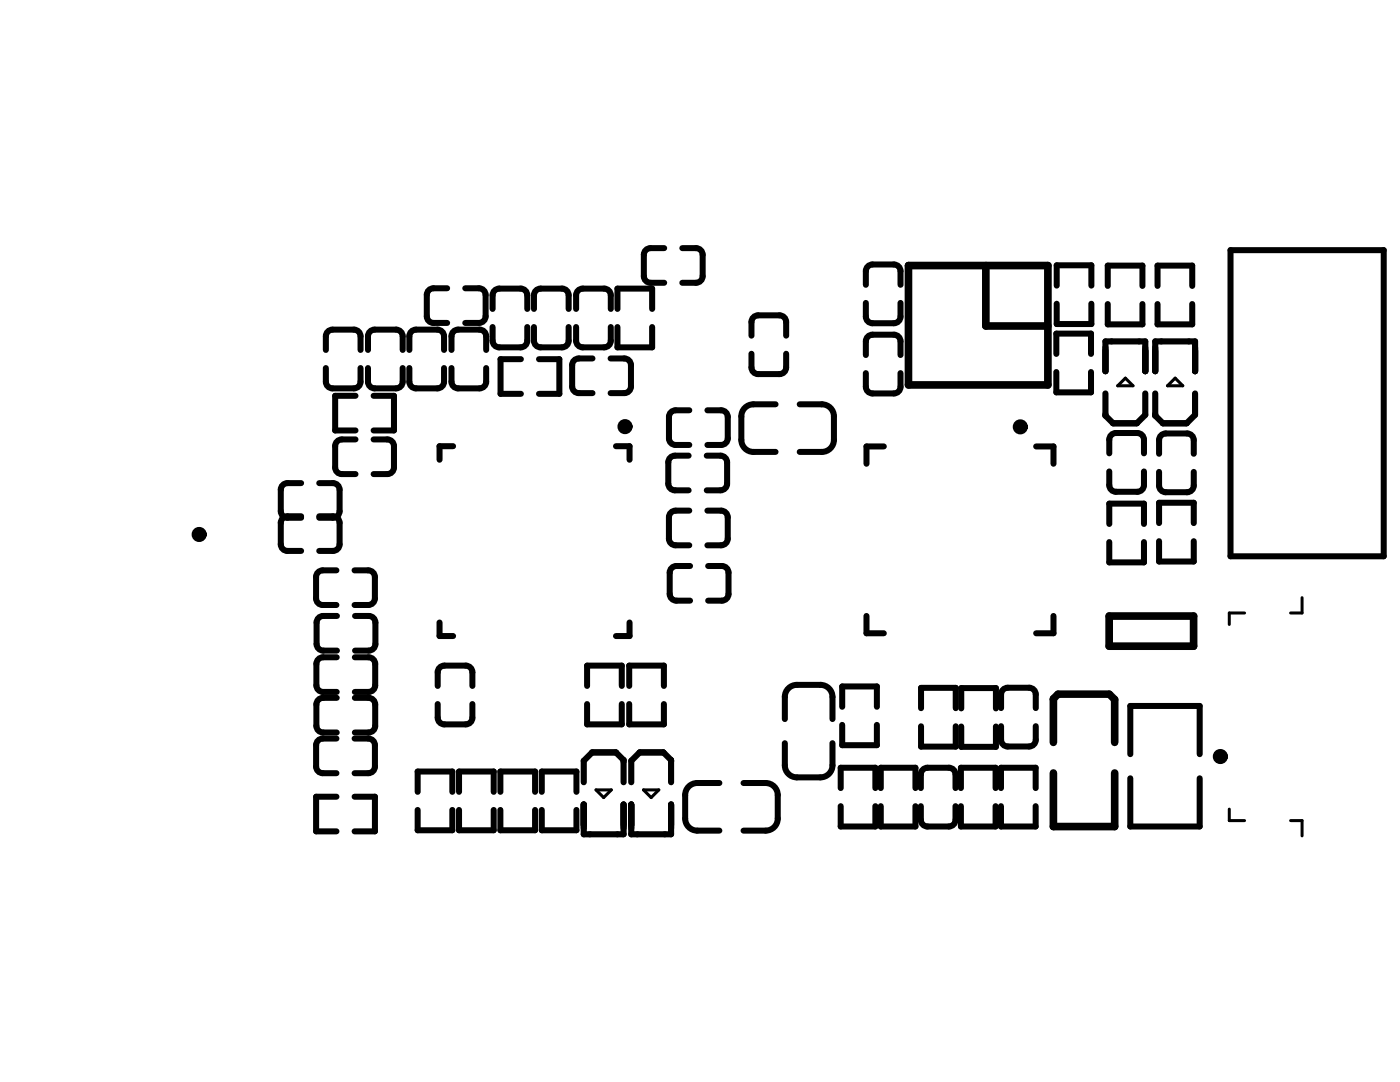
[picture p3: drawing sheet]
<svg xmlns="http://www.w3.org/2000/svg" width="279mm" height="216mm" viewBox="0 0 279 216" stroke-linecap="round" stroke-linejoin="round" font-family="sans-serif">
<g fill="none" stroke="#000" stroke-width="1.2">
<path d="M89.2 57.5h-2.7a1.32 1.32 0 0 0-1.3 1.3v4.3a1.32 1.32 0 0 0 1.3 1.3h2.7M92.9 57.5h2.7M95.6 57.5a1.32 1.32 0 0 1 1.3 1.3v4.3a1.32 1.32 0 0 1-1.3 1.3M129.8 49.5a1.32 1.32 0 0 0-1.3 1.3v4.3a1.32 1.32 0 0 0 1.3 1.3M129.8 49.5h2.8M129.8 56.4h2.8M136.2 49.5h2.7M136.2 56.4h2.7M138.9 49.5a1.32 1.32 0 0 1 1.3 1.3v4.3a1.32 1.32 0 0 1-1.3 1.3M172.8 54.1a1.32 1.32 0 0 1 1.3-1.3h4.3a1.32 1.32 0 0 1 1.3 1.3M172.8 54.1v2.7M179.7 54.1v2.7"/>
<path d="M210.9 57v-4.1h6.9v4.1M221.1 57.1v-4.1h6.9v4.1M231 57.1v-4.1h6.9v4.1M245.6 49.9h30.6v61.1h-30.6zM65 76.2a1.32 1.32 0 0 0 1.4 1.3h4.2a1.32 1.32 0 0 0 1.4-1.3M65 69.8v-2.7a1.32 1.32 0 0 1 1.4-1.3h4.2a1.32 1.32 0 0 1 1.4 1.3v2.7M65 73.4v2.7M70.9 79h-4v6.9h4M72 73.4v2.7M73.4 76.2a1.32 1.32 0 0 0 1.4 1.3h4.2a1.32 1.32 0 0 0 1.4-1.3M73.4 69.8v-2.7a1.32 1.32 0 0 1 1.4-1.3h4.2a1.32 1.32 0 0 1 1.4 1.3v2.7M73.4 73.4v2.7"/>
<path d="M74.6 79h4v6.9h-4M80.4 73.4v2.7M81.7 76.2a1.32 1.32 0 0 0 1.3 1.3h4.3a1.32 1.32 0 0 0 1.3-1.3M81.7 69.8v-2.7a1.32 1.32 0 0 1 1.3-1.3h4.3a1.32 1.32 0 0 1 1.3 1.3v2.7M81.7 73.4v2.7M88.6 73.4v2.7M90.1 76.2a1.32 1.32 0 0 0 1.3 1.3h4.3a1.32 1.32 0 0 0 1.3-1.3M90.1 69.8v-2.7a1.33 1.33 0 0 1 1.3-1.3h4.3a1.32 1.32 0 0 1 1.3 1.3v2.7M90.1 73.4v2.7M92.9 64.4h2.7M97 73.4v2.7M98.3 61.6v-2.7a1.32 1.32 0 0 1 1.3-1.3h4.3a1.32 1.32 0 0 1 1.3 1.3v2.7"/>
<path d="M98.3 65.3v2.7M98.3 68a1.32 1.32 0 0 0 1.3 1.3h4.3a1.32 1.32 0 0 0 1.3-1.3M104 71.7h-4.1v6.9h4.1M105.2 65.3v2.7M106.6 61.6v-2.7a1.32 1.32 0 0 1 1.3-1.3h4.3a1.32 1.32 0 0 1 1.3 1.3v2.7M106.6 65.3v2.7M106.6 68a1.32 1.32 0 0 0 1.3 1.3h4.3a1.32 1.32 0 0 0 1.3-1.3M107.6 71.7h4v6.9h-4M113.5 65.3v2.7M115 68a1.32 1.32 0 0 0 1.3 1.3h4.3a1.32 1.32 0 0 0 1.3-1.3M115 61.6v-2.7a1.32 1.32 0 0 1 1.3-1.3h4.3a1.32 1.32 0 0 1 1.3 1.3v2.7M115 65.3v2.7"/>
<path d="M115.5 71.5a1.32 1.32 0 0 0-1.3 1.3v4.3a1.32 1.32 0 0 0 1.3 1.3M115.5 78.4h2.7M115.5 71.5h2.7M121.9 71.5h2.7a1.32 1.32 0 0 1 1.3 1.3v4.3a1.32 1.32 0 0 1-1.3 1.3h-2.7M121.9 65.3v2.7M123.2 65.3v4h7v-4M123.2 61.6v-4h7v4M150 73.3a1.32 1.32 0 0 0 1.3 1.3h4.3a1.32 1.32 0 0 0 1.3-1.3M150 67v-2.8a1.32 1.32 0 0 1 1.3-1.3h4.3a1.32 1.32 0 0 1 1.3 1.3v2.8M150 70.6v2.7M156.9 70.6v2.7M172.8 77.2a1.32 1.32 0 0 0 1.3 1.3h4.3a1.32 1.32 0 0 0 1.3-1.3"/>
<path d="M172.8 68.1a1.32 1.32 0 0 1 1.3-1.3h4.3a1.32 1.32 0 0 1 1.3 1.3M172.8 60.4v2.8a1.32 1.32 0 0 0 1.3 1.3h4.3a1.32 1.32 0 0 0 1.3-1.3v-2.8M172.8 68.1v2.7M172.8 74.5v2.7M179.7 68.1v2.7M179.7 74.5v2.7M210.8 70.6v-4h6.9v4M210.8 74.2v4.1h6.9v-4.1M210.9 60.6v4.1h6.9v-4.1M220.6 74.1v-6h8v6M220.6 78.5v4.4l1.5 1.6h4.8l1.7-1.7v-4.3M221.1 60.7v4h6.9v-4"/>
<path d="M230.6 74.1v-6h7.9v6M230.6 78.5v4.4l1.5 1.6h4.7l1.7-1.7v-4.3M231 60.7v4h6.9v-4M60.1 96.4h-2.7a1.32 1.32 0 0 0-1.4 1.3v4.3a1.32 1.32 0 0 0 1.4 1.3h2.7M63.7 96.4h2.7M66.4 96.4a1.32 1.32 0 0 1 1.4 1.3v4.3a1.32 1.32 0 0 1-1.4 1.3M68.2 87.7a1.32 1.32 0 0 0-1.3 1.3v4.3a1.32 1.32 0 0 0 1.3 1.3M68.2 87.7h2.7M68.2 94.6h2.7M74.6 87.7h2.7a1.32 1.32 0 0 1 1.3 1.3v4.3a1.32 1.32 0 0 1-1.3 1.3h-2.7M90.4 89h-2.7v2.7M122.9 89h2.7v2.7"/>
<path d="M134.8 81.9a1.32 1.32 0 0 0-1.3 1.3v4.3a1.32 1.32 0 0 0 1.3 1.3M134.9 88.8h2.7M134.9 81.9h2.7M137.4 90.9h-2.7a1.32 1.32 0 0 0-1.3 1.3v4.3a1.32 1.32 0 0 0 1.3 1.3h2.7M141 97.8h2.8M141 90.9h2.8M141.2 88.8h2.7M141.2 81.9h2.7M143.8 90.9a1.32 1.32 0 0 1 1.3 1.3v4.3a1.32 1.32 0 0 1-1.3 1.3M143.9 81.9a1.32 1.32 0 0 1 1.3 1.3v4.3a1.32 1.32 0 0 1-1.3 1.3M154.8 80.7h-4.4a2.41 2.41 0 0 0-2.5 2.4v4.7a2.41 2.41 0 0 0 2.5 2.4h4.4M159.6 80.7h4.4a2.41 2.41 0 0 1 2.4 2.4v4.7a2.41 2.41 0 0 1-2.4 2.4h-4.4"/>
<path d="M176.4 89.1h-3.5v3.4M206.8 89.1h3.4v3.4M221.4 94.1v2.7a1.32 1.32 0 0 0 1.3 1.3h4.3a1.32 1.32 0 0 0 1.3-1.3v-2.7M221.4 87.7a1.32 1.32 0 0 1 1.3-1.3h4.3a1.33 1.33 0 0 1 1.3 1.3M221.4 87.8v2.7M228.3 87.8v2.7M231.3 96.9a1.32 1.32 0 0 0 1.3 1.3h4.3M231.3 87.8v2.8M231.3 94.2v2.7M236.9 86.5a1.32 1.32 0 0 1 1.3 1.3M236.9 86.5h-4.3a1.32 1.32 0 0 0-1.3 1.3M238.2 96.9a1.32 1.32 0 0 1-1.3 1.3"/>
<path d="M238.2 87.8v2.8M238.2 94.2v2.7M60.1 103h-2.7a1.32 1.32 0 0 0-1.4 1.3v4.3a1.32 1.32 0 0 0 1.4 1.3h2.7M63.7 109.9h2.7M63.7 103h2.7M63.7 103.3h2.7M66.4 103a1.32 1.32 0 0 1 1.4 1.3v4.3a1.32 1.32 0 0 1-1.4 1.3M67.1 113.8h-2.7a1.32 1.32 0 0 0-1.3 1.3v4.3a1.32 1.32 0 0 0 1.3 1.3h2.7M70.8 113.8h2.7M73.5 113.8a1.32 1.32 0 0 1 1.3 1.3v4.3a1.33 1.33 0 0 1-1.3 1.3M134.8 101.9a1.32 1.32 0 0 0-1.3 1.3v4.3a1.32 1.32 0 0 0 1.3 1.3M134.9 108.8h2.7"/>
<path d="M134.9 101.9h2.7M135 112.9a1.32 1.32 0 0 0-1.3 1.4v4.2a1.32 1.32 0 0 0 1.3 1.4M135 112.9h2.7M135 119.9h2.7M141.2 101.9h2.7a1.32 1.32 0 0 1 1.3 1.3v4.3a1.32 1.32 0 0 1-1.3 1.3h-2.7M141.3 112.9h2.7M141.3 119.9h2.7M144.1 112.9a1.32 1.32 0 0 1 1.3 1.4v4.2a1.32 1.32 0 0 1-1.3 1.4M221.4 104.6v-4.1h6.9v4.1M221.4 108.2v4h6.9v-4M231.3 104.4v-4.1h6.9v4.1M231.3 108v4h6.9v-4"/>
<path d="M64.5 139.2a1.32 1.32 0 0 0-1.4 1.4v4.2a1.32 1.32 0 0 0 1.4 1.4M64.5 131.2a1.32 1.32 0 0 0-1.4 1.3v4.2a1.32 1.32 0 0 0 1.4 1.4M64.5 139.2h2.7M64.5 138.1h2.7M64.5 131.2h2.7M67.2 122.9h-2.7a1.32 1.32 0 0 0-1.3 1.3v4.3a1.32 1.32 0 0 0 1.3 1.3h2.7M70.8 120.7h2.7M70.8 139.2h2.8a1.32 1.32 0 0 1 1.3 1.4v4.2a1.32 1.32 0 0 1-1.3 1.4h-2.8M70.8 131.2h2.8a1.32 1.32 0 0 1 1.3 1.3v4.2a1.32 1.32 0 0 1-1.3 1.4h-2.8M70.9 122.9h2.7M70.9 129.8h2.7M73.6 122.9a1.32 1.32 0 0 1 1.3 1.3v4.3a1.32 1.32 0 0 1-1.3 1.3"/>
<path d="M87.4 136.9v-2.8a1.32 1.32 0 0 1 1.3-1.3h4.3a1.33 1.33 0 0 1 1.3 1.3v2.8M87.7 124.2v2.7h2.7M117.2 136.9v-4.1h6.9v4.1M125.6 136.9v-4.1h6.9v4.1M125.6 124.2v2.7h-2.7M172.9 122.9v3.5h3.5M199.8 138.6a1.32 1.32 0 0 1 1.3-1.4h4.3a1.32 1.32 0 0 1 1.3 1.4M199.8 138.6v2.7M206.7 138.6v2.7M210.2 122.9v3.5h-3.4M64.4 147.4a1.32 1.32 0 0 0-1.3 1.3v4.3a1.32 1.32 0 0 0 1.3 1.3M64.4 147.4h2.8"/>
<path d="M64.4 154.3h2.8M64.5 146.2h2.7M67.2 159h-4.1v6.9h4.1M70.8 147.4h2.7a1.32 1.32 0 0 1 1.3 1.3v4.3a1.32 1.32 0 0 1-1.3 1.3h-2.7M70.8 159h4v6.9h-4M83.4 158v-4.1h6.9v4.1M87.4 140.5v2.7a1.32 1.32 0 0 0 1.3 1.3h4.3a1.33 1.33 0 0 0 1.3-1.3v-2.7M91.6 158v-4.1h6.9v4.1M99.9 158v-4.1h6.9v4.1M108.1 158v-4.1h6.9v4.1M116.5 156.1v-4.3l1.7-1.7h4.7l1.5 1.6v4.4M117.2 140.5v4h6.9v-4"/>
<path d="M125.6 140.5v4h6.9v-4M126 156.1v-4.3l1.7-1.7h4.7l1.5 1.6v4.4M143.6 156.2h-4.5a2.4 2.4 0 0 0-2.4 2.4v4.7a2.41 2.41 0 0 0 2.4 2.4h4.5M148.4 156.2h4.4a2.41 2.41 0 0 1 2.4 2.4v4.7a2.41 2.41 0 0 1-2.4 2.4h-4.4M156.6 148.3v4.4a2.41 2.41 0 0 0 2.4 2.4h4.7a2.41 2.41 0 0 0 2.4-2.4v-4.4M156.6 143.5v-4.4a2.41 2.41 0 0 1 2.4-2.4h4.7a2.41 2.41 0 0 1 2.4 2.4v4.4M167.8 157.3v-4.1h6.9v4.1M168.1 141v-4h6.9v4M168.1 144.6v4.1h6.9v-4.1M175.8 157.3v-4.1h6.9v4.1M183.8 154.5a1.32 1.32 0 0 1 1.3-1.3h4.3a1.32 1.32 0 0 1 1.3 1.3M183.8 154.5v2.8"/>
<path d="M183.8 141.3v-4h6.9v4M183.8 144.9v4.1h6.9v-4.1M190.7 154.5v2.8M191.8 157.3v-4.1h6.9v4.1M191.8 141.4v-4.1h7v4.1M191.8 145v4h7v-4M199.8 157.3v-4.1h6.9v4.1M199.8 147.6a1.32 1.32 0 0 0 1.3 1.4h4.3a1.32 1.32 0 0 0 1.3-1.4M199.8 144.9v2.7M206.7 144.9v2.7M225.6 155.3v9.6h13.8v-9.6M225.6 150.5v-9.6h13.8v9.6"/>
<path d="M83.4 161.6v4.1h6.9v-4.1M91.6 161.6v4.1h6.9v-4.1M99.9 161.6v4.1h6.9v-4.1M108.1 161.6v4.1h6.9v-4.1M116.5 160.5v6h7.9v-6M126 160.5v6h7.9v-6M167.8 160.9v4h6.9v-4M175.8 160.9v4h6.9v-4M183.8 163.6a1.32 1.32 0 0 0 1.3 1.3h4.3a1.32 1.32 0 0 0 1.3-1.3M183.8 160.9v2.7M190.7 160.9v2.7M191.8 160.9v4h6.9v-4"/>
<path d="M199.8 160.9v4h6.9v-4"/>
</g>
<path d="M223.1 77l1.5-1.5 1.5 1.5zM233 77l1.5-1.5 1.6 1.5zM118.9 157.6h3.1l-1.5 1.5zM128.4 157.6h3.1l-1.5 1.5z" fill="none" stroke="#000" stroke-width=".61"/>
<g fill="none" stroke="#000" stroke-width="1.5">
<path d="M181.3 53h27.8v23.8h-27.8zM196.7 53v12.1h12.4M221.4 122.9h16.8v6h-16.8zM210.2 148.1v-8.7l.9-.9h10.3l1.1 1.1v8.5M210.2 154.2v10.7h12.3v-10.7"/>
<circle cx="124.7" cy="85.1" r=".75"/>
<circle cx="203.6" cy="85.2" r=".75"/>
<circle cx="39.8" cy="106.6" r=".75"/>
<circle cx="243.5" cy="151" r=".75"/>
</g>
<path d="M259.9 119.3v3h-2.3M248.4 122.3h-3.1v2.3M245.3 161.5v2.2h3.1M257.6 163.7h2.3v3.1" fill="none" stroke="#000" stroke-width=".6"/>
</svg>
